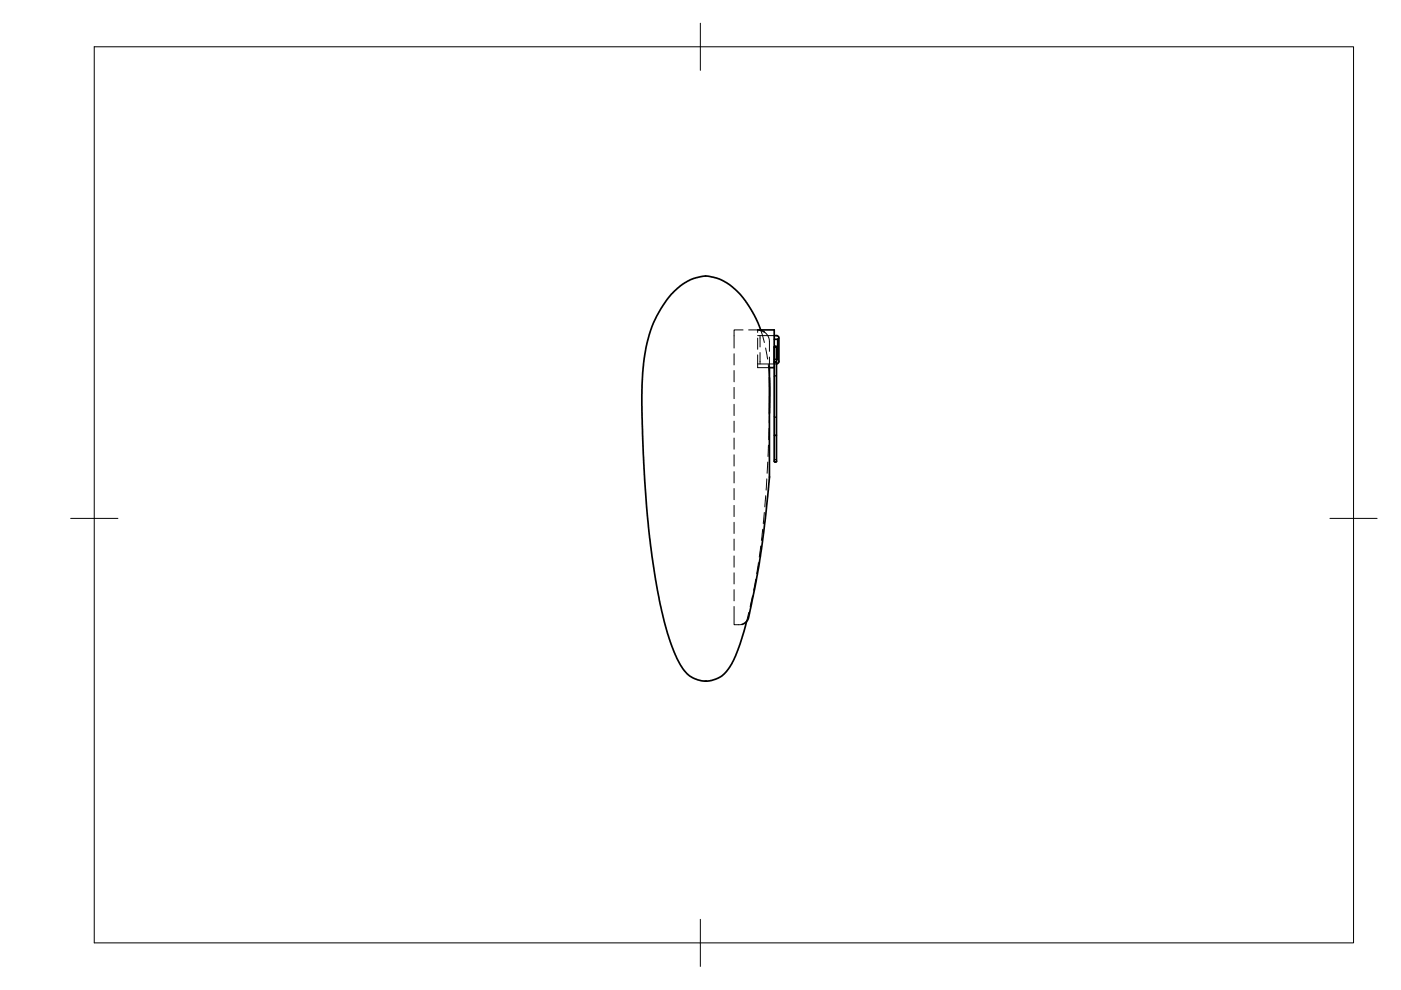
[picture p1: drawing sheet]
<svg xmlns="http://www.w3.org/2000/svg" width="297mm" height="210mm" viewBox="0 0 297 210" stroke-linecap="round" stroke-linejoin="round" font-family="sans-serif">
<!-- layer: Visible -->
<g fill="none" stroke="#000" stroke-width=".36">
<path d="M160.7 69.9l.7 .2 .6 .3M161.1 69.9h3v26.5a1.86 1.86 0 0 0 .2 1.6h.2a11.1 11.1 0 0 0 .1-3.8v-17.4l-.5-.1M161.3 69.9l-1-2.4-1.9-3.2-1.6-2-2.1-1.9-2.2-1.3-2.5-.6-1.6 .2-2.1 .6-2 1.3-2.2 2-2 2.9-1.5 2.9-1 2.6-.7 2.9-.5 3.2-.3 4.6 .1 8.1 .5 11.8 .6 8.3 .9 8.1 1.6 9.2 1.3 5.4 1.8 5.6 1 2.1 1 1.6 1.5 1.5 1 .5 1.3 .4h2.1l1.4-.5 1-.6 1.5-1.8 1.3-2.5 .9-2.3 1.4-4.8M163.1 77.8v23.5M163.1 77.9h1M164.1 71.9h.8M164.1 71.2h.8l.2 .5v4.9l-.2 .5h-.3M164.3 73.4h.2M164.3 73.4l-.2 .2v3.4M164.5 73.4l.2 .1M164.6 73.5v3.5M164.6 76.2h.3"/>
<path d="M164.9 71.9v4.3M164.9 76.2h.1M165 71.9h-.1M163.1 80.1v7.5M164.1 92.3h.5M163.1 101.3l-1.5 13.6-1.3 8.4-1.6 7.6-.4 .9-1 .6"/>
</g>
<!-- layer: Hidden -->
<g fill="none" stroke="#000" stroke-width=".21">
<path d="M155.6 75v2.4M155.6 78.6v2.4M157.5 69.9h-1.9v3.9M158.7 69.9h2M160.6 75.2v2.7h2.5M160.6 71.7v2.4M160.6 69.9v.6M160.6 77.2h4M160.6 71.2h3.5M160.6 69.9h.5M161.1 74.8v2.4M161.1 71.2v2.4"/>
<path d="M161.3 69.9l.8 2.7M162 70.4l.6 .5 .4 .7 .1 2.9M162.3 73.8l.4 2.3M162.9 77.3l.2 2.8M163.1 75.7v2.1M164.1 79.9l.2-.2 .3 .2M164.1 76.2h.5M164.3 76.7h-.2v.3M164.5 76.7l.1 .3M164.6 73.5l-.1 .2-.4-.1M155.6 82.1v2.4M155.6 85.7v2.4"/>
<path d="M155.6 89.3v2.4M155.6 92.9v2.3M155.6 96.4v2.4M162.8 98l-.2 2.3M162.9 94.4l-.1 2.4M163 90.8v2.4M163.1 87.6v2M164.1 88.3l.2 .1 .3-.1M164.1 97.6l.2-.2 .3 .2M155.6 100v2.4M155.6 103.6v2.4M155.6 107.2v2.3"/>
<path d="M155.6 110.7v2.4M155.6 114.3v2.4M155.6 117.9v2.4M160.8 119.3l-.4 2.4M161.3 115.8l-.3 2.3M161.7 112.2l-.3 2.4M162.1 108.7l-.3 2.3M162.3 105.1l-.1 2.4M162.6 101.5l-.2 2.4M155.6 128.6v3.9l1.7-.1M155.6 121.4v2.4M155.6 125v2.4"/>
<path d="M158.8 129.8l-.5 2M159.6 126.3l-.6 2.4M160.2 122.8l-.4 2.4M149.5 144.4h.3"/>
</g>
<!-- layer: Visible -->
<circle cx="164.1" cy="76.2" r=".18" fill="#000"/>
<!-- layer: BORDER -->
<path d="M20 9.9h267v190h-267zM148.5 4.9v10M15 109.9h10M282 109.9h10M148.5 194.9v10" fill="none" stroke="#000" stroke-width=".21"/>
</svg>
